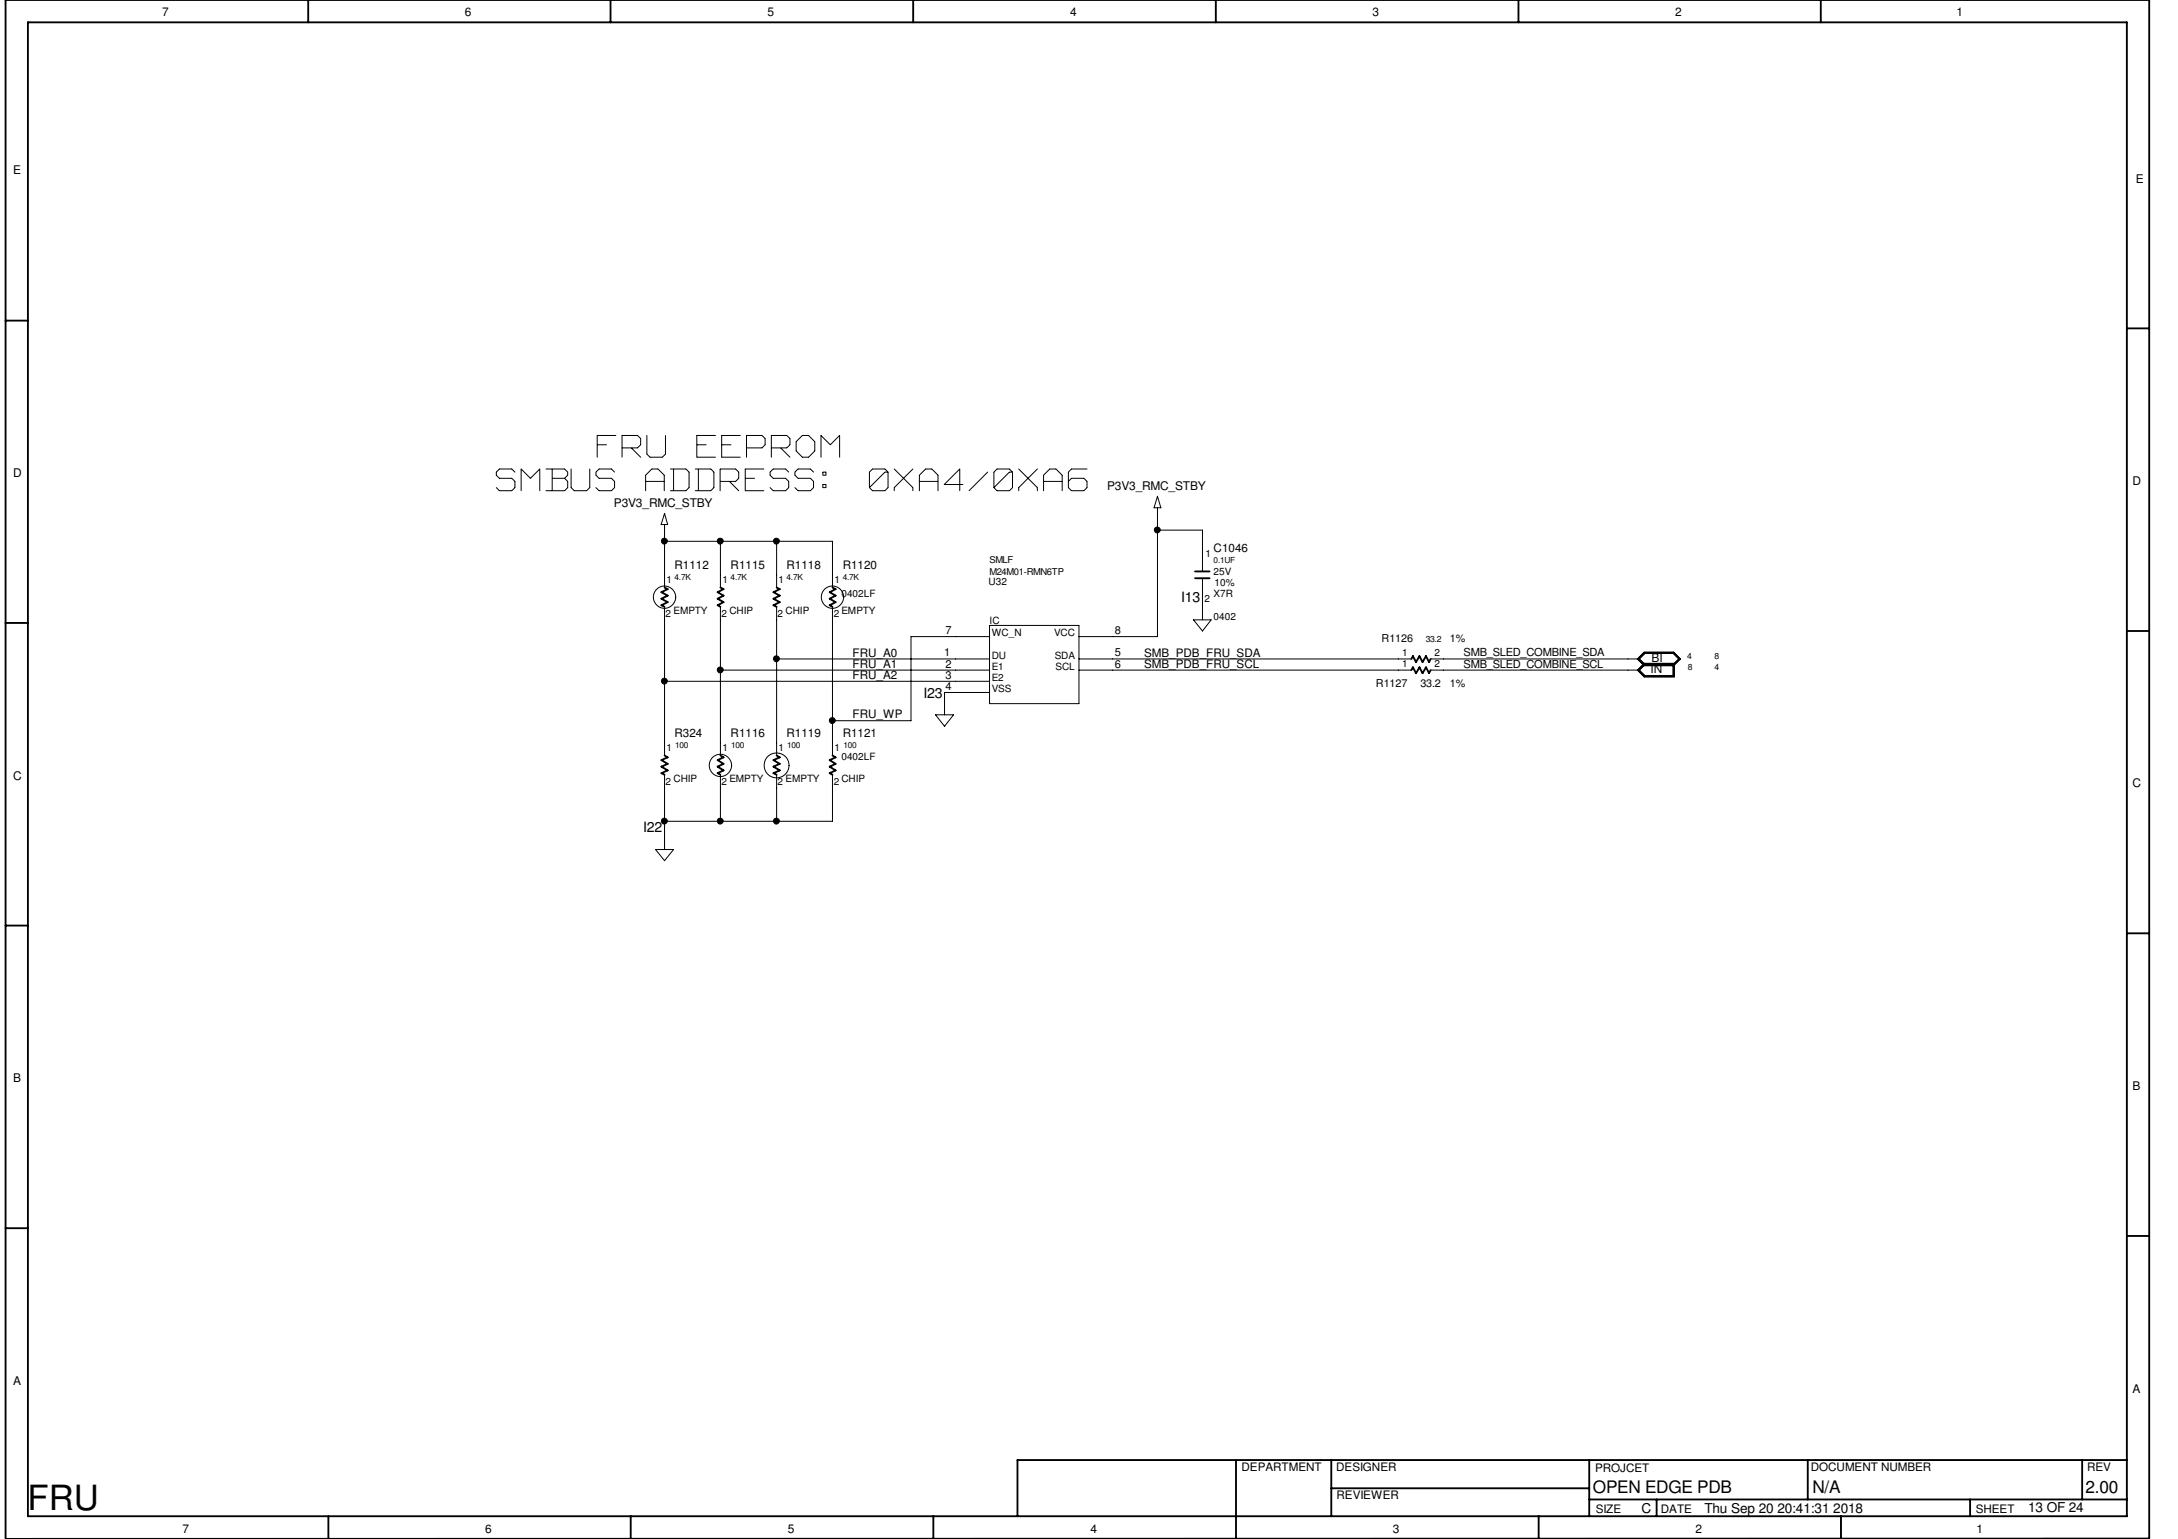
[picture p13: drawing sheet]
<svg xmlns="http://www.w3.org/2000/svg" width="297mm" height="210mm" viewBox="0 0 297 210" stroke-linecap="round" stroke-linejoin="round" font-family="sans-serif">
<defs><g id="words">
<g font-size="5.6" fill="#fff">
<text x="81.4" y="62.9">FRU EEPROM</text>
<text x="67.7" y="67.5">SMBUS ADDRESS: 0XA4/0XA6</text>
</g>
<text font-size="4.7" x="3.8" y="206">FRU</text>
<g font-size="2.3">
<text x="217.3" y="203.7">OPEN EDGE PDB</text>
<text x="247.2" y="203.6">N/A</text>
<text x="284.4" y="203.6">2.00</text>
</g>
<g font-size="1.9">
<text x="161.1" y="82.2">I13</text>
<text x="125.9" y="95.2">I23</text>
<text x="87.7" y="113.5">I22</text>
<text x="223.9" y="206.3">C</text>
<text x="232.4" y="206.3">Thu Sep 20 20:41:31 2018</text>
<text x="276.6" y="206.2">13 OF 24</text>
</g>
<g font-size="1.6">
<text x="22.1" y="2.2">7</text>
<text x="63.4" y="2.2">6</text>
<text x="104.7" y="2.2">5</text>
<text x="146" y="2.2">4</text>
<text x="187.2" y="2.2">3</text>
<text x="228.5" y="2.2">2</text>
<text x="266.8" y="2.2">1</text>
<text x="1.8" y="23.8">E</text>
<text x="291.3" y="24.9">E</text>
<text x="1.8" y="65.1">D</text>
<text x="83.7" y="69.2">P3V3_RMC_STBY</text>
<text x="151" y="66.9">P3V3_RMC_STBY</text>
<text x="290.8" y="66.1">D</text>
<text x="92" y="77.6">R1112</text>
<text x="99.6" y="77.6">R1115</text>
<text x="107.3" y="77.6">R1118</text>
<text x="114.9" y="77.6">R1120</text>
<text x="165.5" y="75.4">C1046</text>
<text x="116.3" y="89.6">FRU_A0</text>
<text x="156" y="89.6">SMB_PDB_FRU_SDA</text>
<text x="116.3" y="91.1">FRU_A1</text>
<text x="116.3" y="92.6">FRU_A2</text>
<text x="156" y="91.1">SMB_PDB_FRU_SCL</text>
<text x="225.1" y="91.8">IN</text>
<text x="225.3" y="90.3">BI</text>
<text x="92" y="100.6">R324</text>
<text x="99.6" y="100.6">R1116</text>
<text x="107.3" y="100.6">R1119</text>
<text x="114.9" y="100.6">R1121</text>
<text x="116.3" y="98">FRU_WP</text>
<text x="1.8" y="106.3">C</text>
<text x="290.8" y="107.4">C</text>
<text x="1.8" y="147.6">B</text>
<text x="290.8" y="148.7">B</text>
<text x="1.8" y="188.8">A</text>
<text x="290.8" y="189.9">A</text>
<text x="169.3" y="200.6">DEPARTMENT</text>
<text x="182.2" y="200.7">DESIGNER</text>
<text x="217.5" y="200.7">PROJCET</text>
<text x="247" y="200.7">DOCUMENT NUMBER</text>
<text x="284.6" y="200.7">REV</text>
<text x="24.9" y="209">7</text>
<text x="66.2" y="209">6</text>
<text x="107.4" y="209">5</text>
<text x="148.7" y="209">4</text>
<text x="182.3" y="204.5">REVIEWER</text>
<text x="189.9" y="209">3</text>
<text x="217.6" y="206.3">SIZE</text>
<text x="226.5" y="206.3">DATE</text>
<text x="231.2" y="209">2</text>
<text x="269.4" y="206.4">SHEET</text>
<text x="269.6" y="209">1</text>
</g>
<g font-size="1.5">
<text x="128.8" y="89.5">1</text>
<text x="128.9" y="86.5">7</text>
<text x="152.1" y="86.5">8</text>
<text x="152.1" y="89.5">5</text>
<text x="188.4" y="87.6">R1126</text>
<text x="197.7" y="87.6">1%</text>
<text x="199.6" y="89.5">SMB_SLED_COMBINE_SDA</text>
<text x="128.9" y="94.1">4</text>
<text x="128.9" y="92.6">3</text>
<text x="128.9" y="91.1">2</text>
<text x="152.1" y="91.1">6</text>
<text x="187.7" y="93.7">R1127</text>
<text x="193.7" y="93.7">33.2</text>
<text x="197.7" y="93.7">1%</text>
<text x="199.6" y="91.1">SMB_SLED_COMBINE_SCL</text>
</g>
<g font-size="1.4">
<text x="164.4" y="75.9">1</text>
<text x="90.9" y="79.5">1</text>
<text x="91.9" y="83.7">EMPTY</text>
<text x="98.5" y="79.5">1</text>
<text x="99.5" y="83.7">CHIP</text>
<text x="106.2" y="79.5">1</text>
<text x="107.1" y="83.7">CHIP</text>
<text x="113.8" y="79.5">1</text>
<text x="114.8" y="83.7">EMPTY</text>
<text x="114.8" y="81.4">0402LF</text>
<text x="134.8" y="79.8">U32</text>
<text x="164.3" y="82">2</text>
<text x="165.5" y="78.4">25V</text>
<text x="165.5" y="81.4">X7R</text>
<text x="165.6" y="79.9">10%</text>
<text x="90.8" y="84.2">2</text>
<text x="98.4" y="84.2">2</text>
<text x="106" y="84.2">2</text>
<text x="113.7" y="84.2">2</text>
<text x="135" y="85.1">IC</text>
<text x="135.3" y="89.8">DU</text>
<text x="135.3" y="86.8">WC_N</text>
<text x="143.8" y="86.8">VCC</text>
<text x="143.8" y="89.8">SDA</text>
<text x="165.5" y="84.5">0402</text>
<text x="191.2" y="89.5">1</text>
<text x="195.7" y="89.5">2</text>
<text x="135.3" y="94.4">VSS</text>
<text x="135.3" y="92.9">E2</text>
<text x="135.3" y="91.4">E1</text>
<text x="144" y="91.4">SCL</text>
<text x="191.2" y="91">1</text>
<text x="195.7" y="91">2</text>
<text x="90.8" y="107.1">2</text>
<text x="90.9" y="102.4">1</text>
<text x="91.9" y="106.6">CHIP</text>
<text x="98.4" y="107.1">2</text>
<text x="98.5" y="102.4">1</text>
<text x="99.5" y="106.6">EMPTY</text>
<text x="106" y="107.1">2</text>
<text x="106.2" y="102.4">1</text>
<text x="107.1" y="106.6">EMPTY</text>
<text x="113.7" y="107.1">2</text>
<text x="113.8" y="102.4">1</text>
<text x="114.8" y="106.6">CHIP</text>
<text x="114.8" y="103.6">0402LF</text>
</g>
<g font-size="1.3">
<text x="135" y="76.8">SMLF</text>
<text x="135" y="78.4">M24M01-RMN6TP</text>
</g>
<g font-size="1.2">
<text x="194.5" y="87.5">33.2</text>
<text x="230.1" y="89.8">4</text>
<text x="233.8" y="89.8">8</text>
<text x="230.2" y="91.4">8</text>
<text x="233.8" y="91.4">4</text>
</g>
<g font-size="1.1">
<text x="165.5" y="76.8">0.1UF</text>
<text x="92" y="79.1">4.7K</text>
<text x="99.6" y="79.1">4.7K</text>
<text x="107.3" y="79.1">4.7K</text>
<text x="114.9" y="79.1">4.7K</text>
<text x="92.1" y="102.1">100</text>
<text x="99.7" y="102.1">100</text>
<text x="107.4" y="102.1">100</text>
<text x="115" y="102.1">100</text>
</g>
</g></defs>
<g fill="none" stroke="#000" stroke-width=".25">
<path d="M3.8 3h286.3v203.8h-286.3zM42 0v3M83.3 0v3M124.5 0v3M165.8 0v3M207.1 0v3M248.3 0v3M.8 43.7h3M290.1 44.8h3M163 78.9h2M163 77.9h2M.8 85h3"/>
<path d="M90.6 80.1l.5 .2-.9 .5 .9 .4-.9 .5 .9 .4-.9 .4 .4 .3M98.3 80.1l.4 .2-.8 .5 .8 .4-.8 .5 .8 .4-.8 .4 .4 .3M105.9 80.1l.4 .2-.8 .5 .8 .4-.8 .5 .8 .4-.8 .4 .4 .3M113.5 80.1l.5 .2-.8 .5 .8 .4-.8 .5 .8 .4-.8 .4 .3 .3M192.5 89.9l.2-.4 .4 .8 .5-.8 .4 .8 .5-.8 .4 .8 .2-.4M192.5 91.4l.2-.4 .4 .8 .5-.8 .4 .8 .5-.8 .4 .8 .2-.4M290.1 86.1h3M90.6 103l.5 .3-.9 .4 .9 .5-.9 .4 .9 .5-.9 .4 .4 .2M98.3 103l.4 .3-.8 .4 .8 .5-.8 .4 .8 .5-.8 .4 .4 .2M105.9 103l.4 .3-.8 .4 .8 .5-.8 .4 .8 .5-.8 .4 .4 .2M113.5 103l.5 .3-.8 .4 .8 .5-.8 .4 .8 .5-.8 .4 .3 .2M.8 126.2h3"/>
<path d="M290.1 127.3h3M.8 167.5h3M290.1 168.6h3M168.6 199.2v10.6M181.6 199.1v7.7M216.7 199.1v7.7M246.5 199.1v5.4M284 199.1v5.4M290.1 199.1h-151.3v7.7M.8 209.8v-209.8h292.3v209.8l-292.3 .1M44.8 206.8v3M86 206.8v3"/>
<path d="M127.3 206.8v3M181.6 203h35.1M209.8 206.8v3M216.7 204.5h73.4M225.9 204.5v2.3M251.1 206.8v3M268.7 204.5v2.3"/>
</g>
<g fill="none" stroke="#000" stroke-width=".14">
<path d="M81.4 59.4h2.6M81.4 59.4v3M84.8 59.4h2.1M84.8 59.4v3M86.9 59.4l.5 .4M87.4 59.9v.7M88.2 59.4v2.5M90.8 59.4v2.5M95 59.4h2.6M95 59.4v3M98.4 59.4h2.6M98.4 59.4v3"/>
<path d="M101.8 59.4h2.1M101.8 59.4v3M103.9 59.4l.4 .4M104.3 59.9v.7M105.2 59.4h2.1M105.2 59.4v3M107.3 59.4l.4 .4M107.7 59.9v.7M109.4 59.4l-.8 .8M109.5 59.4h.7M110.3 59.4l.8 .8M112 59.4l1.2 1.2"/>
<path d="M112 59.4v3M114.5 59.4v3M114.5 59.4l-1.3 1.3M67.7 64.4v.4M67.7 64.8l.4 .4M67.7 66.5l.4 .4M68.1 64l-.4 .3M68.2 65.2h1.6M68.2 66.9h1.6M68.2 64h1.6M69.8 64l.4 .4M69.8 65.2l.4 .5"/>
<path d="M70.2 65.7v.8M70.2 66.5l-.4 .4M71.1 64l1.2 1.2M71.1 64v2.9M73.6 64v2.9M73.6 64l-1.3 1.2M74.5 66.9h2.5M74.5 64h2.5M75.3 64v2.9M75.3 65.2h1.7M77 64l.4 .4M77 65.2l.4 .5"/>
<path d="M77.4 64.4v.4M77.4 65.7v.8M77.4 64.8l-.4 .4M77.4 66.5l-.4 .4M77.9 66.5l.4 .4M77.9 64v2.5M78.4 66.9h1.6M80.4 64v2.5M80.4 66.5l-.4 .4M81.3 64.4v.4M81.3 64.8l.4 .4M81.3 66.5l.4 .4"/>
<path d="M81.5 60.7h1.2M81.7 64l-.4 .3M81.7 65.2h1.7M81.7 66.9h1.7M81.7 64h1.7M83.4 64l.4 .4M83.4 65.2l.4 .5M83.8 65.7v.8M83.8 66.5l-.4 .4M84.9 61.1h2M86.1 61.1l1.3 1.3M87.4 60.7l-.5 .4"/>
<path d="M88 64.9v2M88.1 65.7h2.4M88.2 61.9l.4 .5M88.7 62.4h1.6M88.9 64l-.9 .8M88.9 64h.8M89.7 64l.9 .8M90.6 64.9v2M90.6 73.8h22.9v6.3M90.6 71.5v8.6M90.6 70l.5 1.5h-.9zM90.8 61.9l-.5 .5"/>
<path d="M91.4 66.9h2.1M91.4 64h2.1M91.9 64v2.9M93.6 64l.4 .4M94 64.4v2.1M94 66.5l-.4 .4M94.8 66.9h2.1M94.8 64h2.1M95.1 62.4h2.5M95.1 60.7h1.2M95.2 64v2.9M96.9 64l.5 .4"/>
<path d="M97.4 64.4v2.1M97.4 66.5l-.5 .4M98.2 64h2.1M98.2 64v2.9M98.3 73.8v6.3M98.3 65.7h2M98.5 62.4h2.5M98.5 60.7h1.2M99.5 65.7l1.2 1.2M100.3 64l.4 .4M100.7 65.2l-.4 .5M100.7 64.4v.8"/>
<path d="M101.6 64h2.6M101.6 64v2.9M101.7 65.2h1.2M101.7 66.9h2.5M101.9 61.1h2M104.3 60.7l-.4 .4M105 64.4v.4M105 64.8l.4 .4M105 66.5l.4 .4M105.2 61.1h2.1M105.4 64l-.3 .3M105.5 65.2h1.6"/>
<path d="M105.5 66.9h1.6M105.5 64h1.6M105.9 73.8v6.3M106.5 61.1l1.2 1.3M107.1 65.2l.5 .5M107.1 64l.5 .4M107.6 65.7v.8M107.6 66.5l-.5 .4M107.7 60.7l-.4 .4M108.4 64.4v.4M108.4 64.8l.4 .4M108.4 66.5l.4 .4"/>
<path d="M108.6 61.5l.8 .9M108.6 60.3v1.2M108.8 64l-.3 .3M108.9 65.2h1.6M108.9 66.9h1.6M108.9 64h1.6M109.5 62.4h.7M110.5 64l.5 .4M110.5 65.2l.5 .5M111 65.7v.8M111 66.5l-.5 .4M111.1 60.3v1.2"/>
<path d="M111.1 61.5l-.8 .9M112.2 64.4h.4M112.2 66.1h.4M112.2 64.4v.4M112.2 66.1v.4M112.3 64.8h.3M112.3 66.5h.3M112.6 64.4v.4M112.6 66.1v.4M118.6 66.5l.4 .4M118.6 64.4v2.1M119 64l-.4 .4"/>
<path d="M119 66.9h1.6M119 64h1.6M120.6 64.4l-2 2.1M120.7 64.4h.4M120.7 64l.4 .4M121.1 66.5l-.4 .4M121.1 64.4v2.1M122 64l2.5 2.5M122 66.5v.4M124.5 66.5v.4M124.5 64l-2.5 2.5M125.4 64.9v2"/>
<path d="M125.4 65.7h2.5M126.2 64l-.8 .8M126.3 64h.7M127.1 64l.8 .8M127.9 64.9v2M128.8 66.1h2.5M130.9 64v2.9M130.9 64l-2.1 2.1M134.7 64.4l-2.5 2.5M135.5 66.5l.5 .4M135.5 64.4v2.1M136 64l-.5 .4"/>
<path d="M136 66.9h1.6M136 64h1.6M137.6 64.4l-2 2.1M137.7 64.4h.3M137.7 64l.4 .4M138.1 66.5l-.4 .4M138.1 64.4v2.1M138.9 64l2.5 2.5M138.9 66.5v.4M141.5 66.5v.4M141.5 64l-2.6 2.5M142.3 64.9v2"/>
<path d="M142.4 65.7h2.4M143.2 64l-.9 .8M143.2 64h.8M144 64l.9 .8M144.9 64.9v2M145.7 66.5l.4 .4M145.7 64.4v2.1M146.1 65.2l-.3 .4M146.1 64l-.4 .4M146.2 65.2h1.6M146.2 66.9h1.6M146.2 64h2"/>
<path d="M147.8 65.2l.4 .5M148.2 65.7v.8M148.2 66.5l-.4 .4M157.9 69.3v17.5h-10.8M157.9 72.3h6.1v5.6M157.9 67.7l.4 1.6h-.9zM164 78.9v5.6M90.6 92.9h44.4M90.6 82.8v20.2M98.3 91.4h36.7M98.3 82.8v20.2M105.9 89.9h29.1"/>
<path d="M105.9 82.8v20.2M113.5 82.8v20.2M127.6 97.5h2.4l-1.2 1.6zM135 85.3h12.1v10.7h-12.1zM135 86.8h-10.8v11.5h-10.7M135 94.4h-6.2v3.1M147.1 89.9h45.4M147.1 91.4h45.4M162.8 84.5h2.4l-1.2 1.6zM195.1 89.9h28.5M195.1 91.4h28.5M223.3 89.9l.9-1h4.1l.9 1-.9 .9h-4.1z"/>
<path d="M223.4 91.4l.9-.9h4v1.8h-4zM223.4 89.9l.9-.9h3.9l.9 .9-.9 .9h-3.9zM223.5 91.4l.8-.8h3.9v1.6h-3.9zM223.5 89.9l.8-.9h3.9l.8 .9-.8 .8h-3.9zM223.6 89.9l.8-.8h3.8l.7 .8-.7 .7M223.6 89.9l.8 .7M224.2 90.5h4.1v1.8h-4.1l-.9-.9zM224.4 90.6h3.8M224.4 90.6l-.8 .8M228.2 90.6v1.6h-3.8l-.8-.8M89.4 115.9h2.5l-1.3 1.5zM90.6 105.7v10.2"/>
<path d="M98.3 105.7v6.3M105.9 105.7v6.3M113.5 105.7v6.3h-22.9"/>
<circle cx="90.6" cy="73.8" r=".4"/>
<circle cx="98.2" cy="73.8" r=".4"/>
<circle cx="105.9" cy="73.8" r=".4"/>
<circle cx="157.8" cy="72.3" r=".4"/>
<circle cx="90.6" cy="92.9" r=".4"/>
<circle cx="90.6" cy="81.4" r="1.52"/>
<circle cx="98.2" cy="91.4" r=".4"/>
<circle cx="105.9" cy="89.8" r=".4"/>
<circle cx="113.5" cy="98.3" r=".4"/>
<circle cx="113.5" cy="81.4" r="1.52"/>
<circle cx="90.6" cy="112" r=".4"/>
<circle cx="98.2" cy="112" r=".4"/>
<circle cx="98.3" cy="104.4" r="1.52"/>
<circle cx="105.9" cy="112" r=".4"/>
<circle cx="105.9" cy="104.4" r="1.7"/>
</g>
<g fill="#000">
<circle cx="90.6" cy="73.8" r=".4"/>
<circle cx="98.2" cy="73.8" r=".4"/>
<circle cx="105.9" cy="73.8" r=".4"/>
<circle cx="157.8" cy="72.3" r=".4"/>
<circle cx="90.6" cy="92.9" r=".4"/>
<circle cx="98.2" cy="91.4" r=".4"/>
<circle cx="105.9" cy="89.8" r=".4"/>
<circle cx="113.5" cy="98.3" r=".4"/>
<circle cx="90.6" cy="112" r=".4"/>
<circle cx="98.2" cy="112" r=".4"/>
<circle cx="105.9" cy="112" r=".4"/>
</g>
<use href="#words"/>
</svg>
